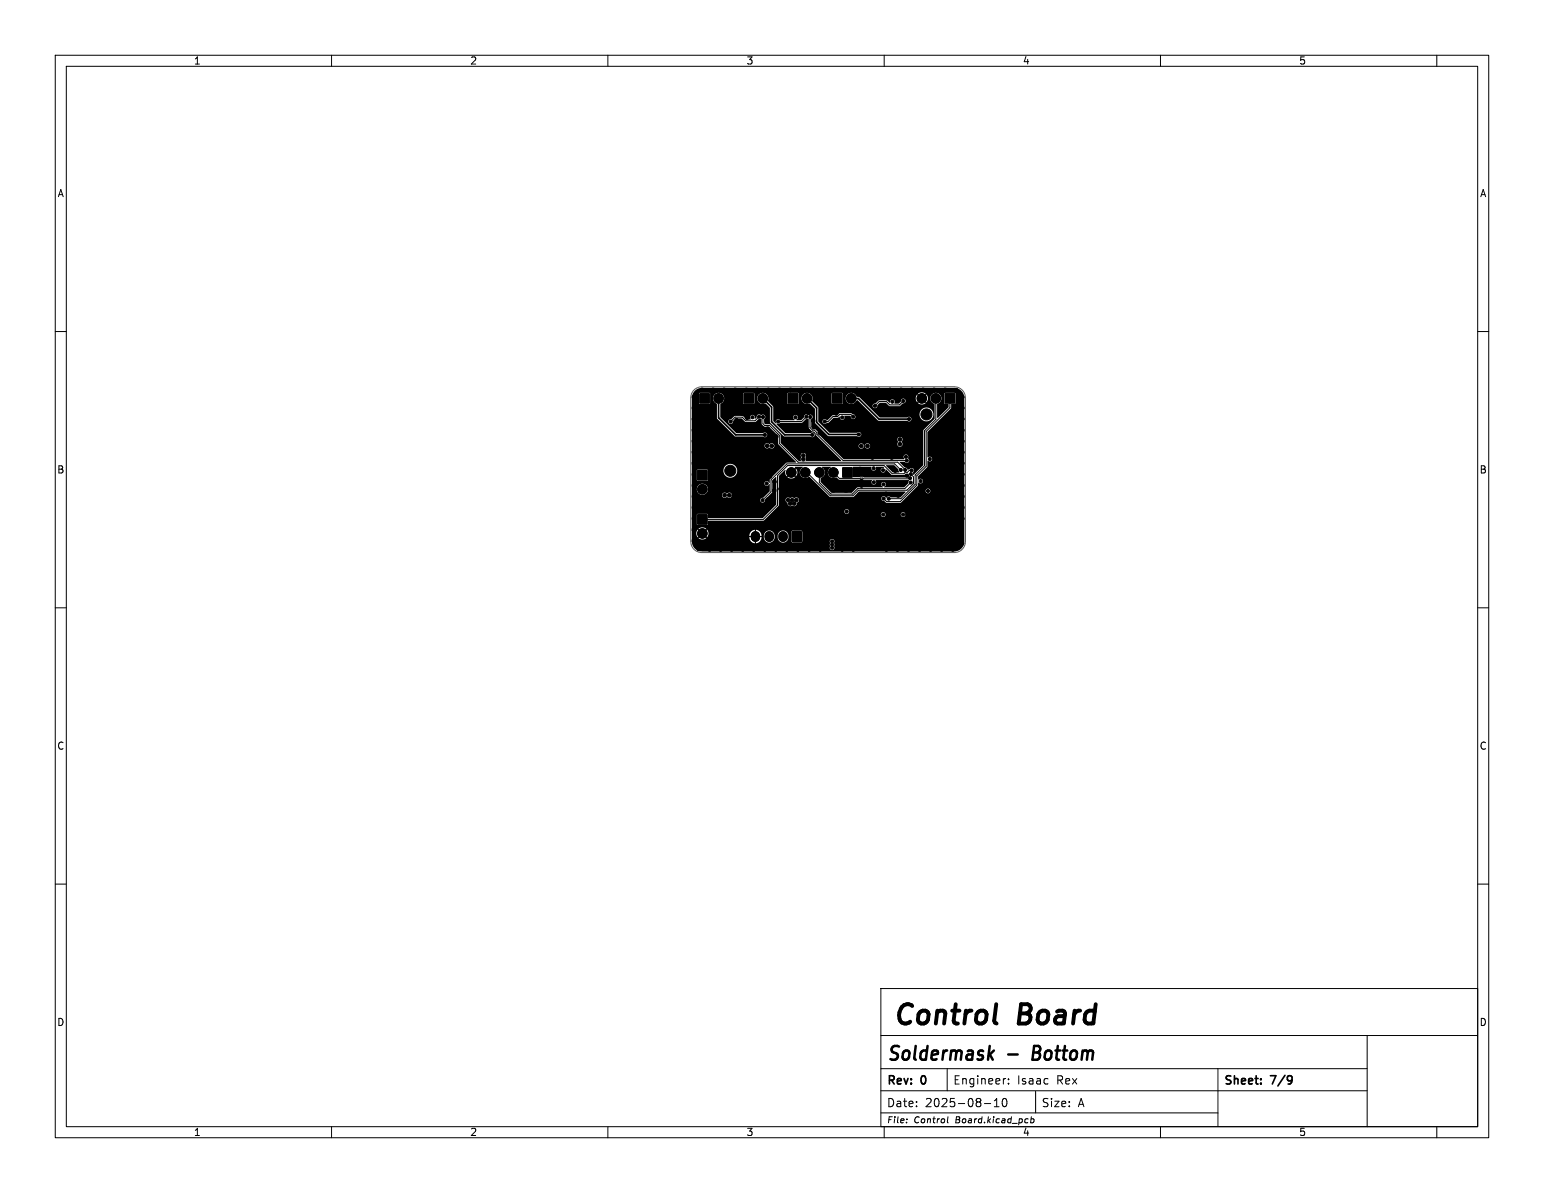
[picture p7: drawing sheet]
<svg xmlns="http://www.w3.org/2000/svg" width="279mm" height="216mm" viewBox="0 0 279 216" stroke-linecap="round" stroke-linejoin="round" font-family="sans-serif">
<defs><g id="words">
<g font-size="4.9">
<text x="161.4" y="186.4">Control</text>
<text x="184.5" y="186.4">Board</text>
</g>
<g font-size="3.5">
<text x="160.4" y="192.6">Soldermask</text>
<text x="187.8" y="192.6">Bottom</text>
</g>
<g font-size="2.1">
<text x="160.4" y="196.7">Rev:</text>
<text x="166.8" y="196.7">0</text>
<text x="172.4" y="196.5">Engineer:</text>
<text x="184" y="196.5">Isaac</text>
<text x="191.3" y="196.5">Rex</text>
<text x="221.4" y="196.7">Sheet:</text>
<text x="230.1" y="196.7">7/9</text>
<text x="160.4" y="200.6">Date:</text>
<text x="167.4" y="200.6">2025-08-10</text>
<text x="188.4" y="200.6">Size:</text>
<text x="195" y="200.6">A</text>
</g>
<g font-size="1.8">
<text x="35" y="11.9">1</text>
<text x="85" y="11.9">2</text>
<text x="135" y="11.9">3</text>
<text x="185" y="11.9">4</text>
<text x="235" y="11.9">5</text>
<text x="10.3" y="35.9">A</text>
<text x="267.7" y="35.9">A</text>
<text x="10.3" y="85.9">B</text>
<text x="267.7" y="85.9">B</text>
<text x="10.3" y="135.9">C</text>
<text x="267.7" y="135.9">C</text>
<text x="10.3" y="185.9">D</text>
<text x="267.7" y="185.9">D</text>
<text x="35" y="205.8">1</text>
<text x="85" y="205.8">2</text>
<text x="135" y="205.8">3</text>
<text x="185" y="205.8">4</text>
<text x="235" y="205.8">5</text>
</g>
<g font-size="1.5">
<text x="160.4" y="203.5">File:</text>
<text x="165.4" y="203.5">Control</text>
<text x="173" y="203.5">Board.kicad_pcb</text>
</g>
</g></defs>
<g fill="#000" stroke="#000" stroke-width=".18">
<path d="M126.6 71.2h1.7v1.8h-1.7zM134.7 71.2h1.6v1.8h-1.6zM142.6 71.2h1.7v1.8h-1.7zM150.6 71.2h1.8v1.8h-1.8zM171 71.2h1.7v1.8h-1.7zM126.2 85.1h1.7v1.8h-1.7zM126.2 93.1h1.7v1.8h-1.7zM143.4 96.2h1.6v1.8h-1.6zM152.5 84.7h1.7v1.7h-1.7z"/>
<circle cx="125.5" cy="75.9" r=".32"/>
<circle cx="125.5" cy="79.9" r=".32"/>
<circle cx="125.5" cy="73.9" r=".32"/>
<circle cx="125.5" cy="77.9" r=".32"/>
<circle cx="125.6" cy="71.8" r=".33"/>
<circle cx="127" cy="70.5" r=".33"/>
<circle cx="129" cy="70.5" r=".33"/>
<circle cx="129.1" cy="80" r="2.5"/>
<circle cx="130" cy="72.1" r=".85"/>
<circle cx="131" cy="70.5" r=".33"/>
<circle cx="132.2" cy="76.3" r=".27"/>
<circle cx="133" cy="70.5" r=".33"/>
<circle cx="133.3" cy="76" r=".32"/>
<circle cx="133.3" cy="77" r=".32"/>
<circle cx="134.3" cy="77.7" r=".32"/>
<circle cx="134.3" cy="74.9" r=".33"/>
<circle cx="135" cy="70.5" r=".33"/>
<circle cx="135.2" cy="75.6" r=".32"/>
<circle cx="135.2" cy="77.5" r=".32"/>
<circle cx="135.4" cy="73.9" r=".33"/>
<circle cx="136.2" cy="75.5" r=".27"/>
<circle cx="136.6" cy="73.9" r=".33"/>
<circle cx="136.9" cy="79.8" r=".33"/>
<circle cx="136.9" cy="77.6" r=".33"/>
<circle cx="137" cy="70.5" r=".33"/>
<circle cx="137.4" cy="75.4" r=".27"/>
<circle cx="138" cy="72.1" r=".85"/>
<circle cx="138.1" cy="75.5" r=".27"/>
<circle cx="138.1" cy="77.6" r=".33"/>
<circle cx="138.4" cy="78.7" r=".27"/>
<circle cx="138.6" cy="79.7" r=".33"/>
<circle cx="138.7" cy="76.1" r=".32"/>
<circle cx="138.9" cy="77.6" r=".33"/>
<circle cx="139" cy="70.5" r=".33"/>
<circle cx="140.5" cy="79" r=".32"/>
<circle cx="140.8" cy="76.3" r=".27"/>
<circle cx="141" cy="70.5" r=".33"/>
<circle cx="142" cy="79.5" r=".32"/>
<circle cx="142.6" cy="74.1" r=".32"/>
<circle cx="142.8" cy="74.8" r=".33"/>
<circle cx="143" cy="70.5" r=".33"/>
<circle cx="143.2" cy="77.8" r=".33"/>
<circle cx="143.7" cy="74.1" r=".33"/>
<circle cx="144" cy="75.5" r=".27"/>
<circle cx="144.9" cy="74.1" r=".33"/>
<circle cx="145" cy="77.5" r=".32"/>
<circle cx="145" cy="70.5" r=".33"/>
<circle cx="145.9" cy="77.5" r=".32"/>
<circle cx="145.9" cy="75.4" r=".27"/>
<circle cx="146" cy="72.1" r=".85"/>
<circle cx="146.3" cy="74.7" r=".32"/>
<circle cx="146.6" cy="75.5" r=".27"/>
<circle cx="147" cy="78.7" r=".28"/>
<circle cx="147" cy="70.5" r=".33"/>
<circle cx="147" cy="79.6" r=".33"/>
<circle cx="147.1" cy="76.2" r=".33"/>
<circle cx="147.3" cy="77.3" r=".33"/>
<circle cx="148.4" cy="78.4" r=".33"/>
<circle cx="149" cy="70.5" r=".33"/>
<circle cx="149.3" cy="76.3" r=".28"/>
<circle cx="149.6" cy="79.5" r=".32"/>
<circle cx="150" cy="74.8" r=".32"/>
<circle cx="151.1" cy="70.5" r=".32"/>
<circle cx="151.3" cy="74.8" r=".33"/>
<circle cx="152" cy="77.7" r=".32"/>
<circle cx="152.4" cy="75.6" r=".28"/>
<circle cx="153.1" cy="70.5" r=".32"/>
<circle cx="153.1" cy="74.2" r=".32"/>
<circle cx="153.4" cy="77.5" r=".33"/>
<circle cx="153.8" cy="79.9" r=".33"/>
<circle cx="154" cy="72.1" r=".85"/>
<circle cx="154.4" cy="77.5" r=".32"/>
<circle cx="154.4" cy="75.4" r=".27"/>
<circle cx="155.1" cy="70.5" r=".32"/>
<circle cx="155.1" cy="74.9" r=".33"/>
<circle cx="155.4" cy="78.6" r=".27"/>
<circle cx="156.1" cy="76.8" r=".33"/>
<circle cx="156.1" cy="74.5" r=".33"/>
<circle cx="157" cy="78.7" r=".32"/>
<circle cx="157.1" cy="70.5" r=".32"/>
<circle cx="157.1" cy="77.8" r=".33"/>
<circle cx="157.3" cy="76.3" r=".33"/>
<circle cx="157.9" cy="79.8" r=".32"/>
<circle cx="158.3" cy="73.4" r=".28"/>
<circle cx="159.1" cy="70.5" r=".32"/>
<circle cx="159.1" cy="72" r=".33"/>
<circle cx="159.4" cy="76.7" r=".32"/>
<circle cx="159.8" cy="79.9" r=".32"/>
<circle cx="160.5" cy="75" r=".32"/>
<circle cx="160.5" cy="72" r=".33"/>
<circle cx="161.1" cy="70.5" r=".32"/>
<circle cx="161.4" cy="74.6" r=".32"/>
<circle cx="161.5" cy="72.7" r=".27"/>
<circle cx="162.5" cy="74.6" r=".32"/>
<circle cx="162.8" cy="71.4" r=".33"/>
<circle cx="162.8" cy="79.5" r=".33"/>
<circle cx="162.9" cy="78.7" r=".32"/>
<circle cx="163" cy="77.1" r=".33"/>
<circle cx="163.1" cy="70.5" r=".32"/>
<circle cx="163.4" cy="74.6" r=".32"/>
<circle cx="163.5" cy="72.6" r=".28"/>
<circle cx="164.5" cy="75.8" r=".28"/>
<circle cx="164.9" cy="74" r=".33"/>
<circle cx="165" cy="77.1" r=".32"/>
<circle cx="165.1" cy="70.5" r=".32"/>
<circle cx="165.2" cy="78.8" r=".33"/>
<circle cx="165.7" cy="74.1" r=".33"/>
<circle cx="165.8" cy="76.4" r=".32"/>
<circle cx="166.8" cy="72.1" r=".85"/>
<circle cx="167.1" cy="70.5" r=".32"/>
<circle cx="167.6" cy="75" r="1"/>
<circle cx="169.1" cy="70.5" r=".32"/>
<circle cx="169.3" cy="72.1" r=".85"/>
<circle cx="170.5" cy="80" r="2.5"/>
<circle cx="171.1" cy="70.5" r=".32"/>
<circle cx="173.1" cy="70.6" r=".32"/>
<circle cx="174.1" cy="75.9" r=".33"/>
<circle cx="174.1" cy="79.9" r=".33"/>
<circle cx="174.1" cy="73.9" r=".33"/>
<circle cx="174.1" cy="77.9" r=".33"/>
<circle cx="174.1" cy="71.8" r=".33"/>
<circle cx="125.5" cy="81.9" r=".32"/>
<circle cx="125.5" cy="91.9" r=".32"/>
<circle cx="125.5" cy="85.9" r=".32"/>
<circle cx="125.5" cy="95.9" r=".32"/>
<circle cx="125.5" cy="89.9" r=".32"/>
<circle cx="125.5" cy="93.9" r=".32"/>
<circle cx="125.5" cy="87.9" r=".32"/>
<circle cx="125.5" cy="97.9" r=".32"/>
<circle cx="125.5" cy="83.9" r=".32"/>
<circle cx="126.4" cy="99.3" r=".33"/>
<circle cx="127.1" cy="88.5" r=".85"/>
<circle cx="127.1" cy="96.5" r=".85"/>
<circle cx="128.4" cy="99.4" r=".33"/>
<circle cx="129.7" cy="84.9" r=".32"/>
<circle cx="129.7" cy="90.4" r=".32"/>
<circle cx="130.4" cy="99.4" r=".33"/>
<circle cx="131.1" cy="89.6" r=".32"/>
<circle cx="132" cy="89.6" r=".33"/>
<circle cx="132.2" cy="85.2" r="1"/>
<circle cx="132.4" cy="99.4" r=".33"/>
<circle cx="132.8" cy="89.7" r=".32"/>
<circle cx="132.8" cy="91.9" r=".33"/>
<circle cx="133.2" cy="87.1" r=".33"/>
<circle cx="134" cy="91.9" r=".33"/>
<circle cx="134" cy="83.9" r=".32"/>
<circle cx="134" cy="86.2" r=".32"/>
<circle cx="134.4" cy="99.4" r=".33"/>
<circle cx="134.5" cy="89.7" r=".32"/>
<circle cx="134.7" cy="91.2" r=".33"/>
<circle cx="136.4" cy="99.4" r=".33"/>
<circle cx="136.6" cy="92.3" r=".32"/>
<circle cx="136.8" cy="89.5" r=".32"/>
<circle cx="136.8" cy="88.5" r=".33"/>
<circle cx="136.9" cy="87.2" r=".33"/>
<circle cx="137.7" cy="92.1" r=".33"/>
<circle cx="137.9" cy="85.2" r=".33"/>
<circle cx="138" cy="90.5" r=".27"/>
<circle cx="138.4" cy="99.4" r=".33"/>
<circle cx="138.7" cy="87.5" r=".27"/>
<circle cx="138.8" cy="92.1" r=".33"/>
<circle cx="138.8" cy="80.7" r=".32"/>
<circle cx="139" cy="90.4" r=".32"/>
<circle cx="139.3" cy="86.2" r=".33"/>
<circle cx="139.7" cy="80.7" r=".32"/>
<circle cx="139.9" cy="83.4" r=".33"/>
<circle cx="140.1" cy="88.8" r=".33"/>
<circle cx="140.1" cy="87.2" r=".33"/>
<circle cx="140.4" cy="99.4" r=".33"/>
<circle cx="141.2" cy="88.5" r=".32"/>
<circle cx="141.9" cy="91.4" r=".33"/>
<circle cx="142" cy="87.7" r=".33"/>
<circle cx="142.1" cy="89.5" r=".33"/>
<circle cx="142.4" cy="99.4" r=".33"/>
<circle cx="142.6" cy="90.5" r=".33"/>
<circle cx="143" cy="91.1" r=".32"/>
<circle cx="143.2" cy="85.5" r=".85"/>
<circle cx="143.4" cy="90.5" r=".32"/>
<circle cx="143.7" cy="91.1" r=".32"/>
<circle cx="144.1" cy="90.5" r=".33"/>
<circle cx="144.4" cy="87.4" r=".33"/>
<circle cx="144.4" cy="99.4" r=".33"/>
<circle cx="145.3" cy="81.6" r=".33"/>
<circle cx="145.4" cy="83.1" r=".33"/>
<circle cx="145.4" cy="82.4" r=".33"/>
<circle cx="145.6" cy="88.7" r=".33"/>
<circle cx="145.7" cy="85.5" r=".85"/>
<circle cx="145.7" cy="92.3" r=".33"/>
<circle cx="146.4" cy="99.4" r=".33"/>
<circle cx="146.9" cy="87.4" r=".33"/>
<circle cx="147.1" cy="94.3" r=".32"/>
<circle cx="147.7" cy="93.3" r=".32"/>
<circle cx="147.8" cy="80.8" r=".33"/>
<circle cx="148.2" cy="88.7" r=".33"/>
<circle cx="148.3" cy="85.5" r=".85"/>
<circle cx="148.4" cy="99.4" r=".33"/>
<circle cx="148.8" cy="95" r=".27"/>
<circle cx="149.4" cy="87.4" r=".33"/>
<circle cx="150.3" cy="97.1" r=".32"/>
<circle cx="150.6" cy="98" r=".27"/>
<circle cx="150.6" cy="99.1" r=".28"/>
<circle cx="150.6" cy="98.5" r=".28"/>
<circle cx="150.7" cy="95.9" r=".33"/>
<circle cx="150.7" cy="88.7" r=".33"/>
<circle cx="150.8" cy="85.5" r=".85"/>
<circle cx="151.9" cy="94.4" r=".32"/>
<circle cx="151.9" cy="93.4" r=".32"/>
<circle cx="152" cy="87.4" r=".32"/>
<circle cx="152.3" cy="96.1" r=".28"/>
<circle cx="152.4" cy="90.4" r=".32"/>
<circle cx="152.4" cy="99.4" r=".33"/>
<circle cx="153.1" cy="88.7" r=".32"/>
<circle cx="153.2" cy="87.4" r=".32"/>
<circle cx="153.2" cy="92.6" r=".27"/>
<circle cx="153.7" cy="96" r=".33"/>
<circle cx="153.7" cy="95.2" r=".33"/>
<circle cx="153.7" cy="94.4" r=".33"/>
<circle cx="154.4" cy="99.4" r=".33"/>
<circle cx="155.5" cy="89.5" r=".27"/>
<circle cx="155.7" cy="85.6" r=".32"/>
<circle cx="155.7" cy="84.9" r=".32"/>
<circle cx="155.8" cy="80.7" r=".33"/>
<circle cx="155.9" cy="87.9" r=".27"/>
<circle cx="155.9" cy="87" r=".28"/>
<circle cx="156.4" cy="89.6" r=".27"/>
<circle cx="157" cy="80.7" r=".33"/>
<circle cx="157.4" cy="96" r=".33"/>
<circle cx="157.9" cy="82.8" r=".32"/>
<circle cx="158.1" cy="84.8" r=".27"/>
<circle cx="158.1" cy="87.3" r=".27"/>
<circle cx="158.3" cy="96" r=".32"/>
<circle cx="158.3" cy="95.2" r=".32"/>
<circle cx="158.7" cy="81.9" r=".33"/>
<circle cx="159.8" cy="85.1" r=".27"/>
<circle cx="159.8" cy="93.1" r=".27"/>
<circle cx="159.9" cy="87.6" r=".28"/>
<circle cx="159.9" cy="90.2" r=".27"/>
<circle cx="160.4" cy="89.4" r=".32"/>
<circle cx="160.4" cy="99.4" r=".32"/>
<circle cx="160.5" cy="85.7" r=".32"/>
<circle cx="160.8" cy="93.4" r=".32"/>
<circle cx="160.8" cy="90.3" r=".27"/>
<circle cx="161.4" cy="82.8" r=".33"/>
<circle cx="161.6" cy="92.9" r=".33"/>
<circle cx="161.6" cy="92.1" r=".33"/>
<circle cx="162" cy="85.2" r=".32"/>
<circle cx="162.4" cy="99.4" r=".32"/>
<circle cx="162.4" cy="93.3" r=".33"/>
<circle cx="162.5" cy="89.7" r=".32"/>
<circle cx="162.9" cy="80.4" r=".33"/>
<circle cx="163" cy="85.1" r=".27"/>
<circle cx="163.3" cy="81.9" r=".33"/>
<circle cx="163.4" cy="93.1" r=".28"/>
<circle cx="163.8" cy="85.1" r=".27"/>
<circle cx="163.9" cy="82.7" r=".27"/>
<circle cx="164.1" cy="83.3" r=".27"/>
<circle cx="164.1" cy="86.1" r=".27"/>
<circle cx="164.1" cy="92.1" r=".33"/>
<circle cx="164.2" cy="93.1" r=".32"/>
<circle cx="164.3" cy="81.2" r=".32"/>
<circle cx="164.4" cy="99.4" r=".32"/>
<circle cx="164.7" cy="86.5" r=".28"/>
<circle cx="164.8" cy="87.3" r=".27"/>
<circle cx="164.8" cy="85.8" r=".28"/>
<circle cx="164.9" cy="90.1" r=".33"/>
<circle cx="165" cy="85.1" r=".27"/>
<circle cx="165.2" cy="82.4" r=".32"/>
<circle cx="165.7" cy="91" r=".33"/>
<circle cx="165.8" cy="80.3" r=".32"/>
<circle cx="166.4" cy="99.4" r=".32"/>
<circle cx="166.6" cy="87.1" r=".27"/>
<circle cx="167.9" cy="88.8" r=".28"/>
<circle cx="168.3" cy="83.1" r=".28"/>
<circle cx="168.4" cy="99.4" r=".32"/>
<circle cx="168.7" cy="89.6" r=".33"/>
<circle cx="168.9" cy="87.3" r=".32"/>
<circle cx="168.9" cy="88.3" r=".32"/>
<circle cx="169" cy="84.7" r=".33"/>
<circle cx="169.8" cy="91.5" r=".33"/>
<circle cx="170.4" cy="99.4" r=".32"/>
<circle cx="170.6" cy="91.9" r=".33"/>
<circle cx="170.6" cy="93" r=".33"/>
<circle cx="172.4" cy="99.4" r=".32"/>
<circle cx="174.1" cy="98.3" r=".32"/>
<circle cx="174.1" cy="81.9" r=".33"/>
<circle cx="174.1" cy="85.9" r=".33"/>
<circle cx="174.1" cy="91.9" r=".33"/>
<circle cx="174.1" cy="89.9" r=".33"/>
<circle cx="174.1" cy="83.9" r=".33"/>
<circle cx="174.1" cy="93.9" r=".33"/>
<circle cx="174.1" cy="87.9" r=".33"/>
</g>
<path d="M136.7 97v.2M139.2 97v.2M141.7 97v.2" fill="none" stroke="#000" stroke-width="1.7"/>
<g fill="none" stroke="#000" stroke-width=".18">
<path d="M10 10h259.4v195.9h-259.4zM12 12h255.4v191.9h-255.4zM60 10v2M110 10v2M160 10v2M210 10v2M260 10v2M10 60h2M137.4 75.4l-.8 .8h-1.6l-.7-.7h-1.3l-.8 .8M138.1 75.5v1.2l.3 .3h.9l1.7 1.8v1.5l3.4 3.4h18.1l1.3 1.4M140.7 78.4h.1M145.9 75.4l-.8 .9h-4.3"/>
<path d="M146.6 75.5v1.9l.4 .5h.4l.4 .4v.3l4.8 4.8h11.5M154.4 75.4l-.4-.4h-2l-.4 .4h-.9l-.9 .9h-.5M163.5 72.6l-.8 .7h-1.7l-.6-.6h-1.3l-.8 .7M169.3 72.1v3.8l-2 2.1v6.3l-1.7 1.7v1.7l-2.6 2.6h-2.2M171.9 72.1v1.7l-4.3 4.3v6.3l-1.7 1.7v1.7l-3 3h-2.4l-.6-.6M267.4 60h2M140.7 88.7h.1M140.7 88.2h.1M145.7 85.5h.3l4.2 4.2h4.1l1-1h8.8l1.2-1.2v-1.2l-.5-.5M148.3 85.5v1.8l2.1 2.1h3.8l1-1h8.5l1.1-1.1M150.8 85.5l1.1 1.1h12.7l.1-.1M163 85.1l-1.1-1.1h-19.5l-2.9 2.8v2.2l-1.5 1.5"/>
<path d="M165 85.1h-.5l-.4 .5h-.4l-.1 .1h-2.1l-1.5-1.4h-17.5l-1.8 1.8v5.3l-2.6 2.6h-11M10 110h2M267.4 110h2M10 160h2M159.4 178.9h108v25h-108zM267.4 160h2M159.4 197.4h88M159.4 193.4h88M159.4 187.4h108M171.4 193.4v4M178.1 199.7h1.2M179.9 199.2l.5-.4v1.5"/>
<path d="M181.5 198.9l.2-.1a.8 .8 0 0 1 .5 .7 .8 .8 0 0 1-.5 .8l-.2-.2-.1-.4zM181.9 195.2h.1M182.5 196v.2M182.5 195.3v.1M187.4 197.5v3.9M220.4 193.4v10.5M247.4 187.4v16.5M60 203.9v2M110 203.9v2M159.4 201.4h61M160 203.9v2M164.1 202.5v.1"/>
<path d="M171.5 202.1l-.1 .9 .2 .2M179.9 200.3h.9M186 202.5h.1M186.6 202.5h.3l.2 .2-.1 .4h-.5M186.6 202.1l-.1 1.1M210 203.9v2M260 203.9v2"/>
</g>
<path d="M130 72.1v3.5l3.1 3.1h5.3M138 72.1l1.6 1.6v2.6l2.4 2.4h5M146 72.1l1.8 1.7v2.6l2.2 2.2h5.4M154 72.1h1.3l3.7 3.7h5.5M233.5 194.7l.2 .1a1.26 1.26 0 0 1-.1 1.2M233.8 195.3l-.3 .3" fill="none" stroke="#000" stroke-width=".3"/>
<path d="M125.7 70.7l.6-.4 .7-.1h45.7a1.8 1.8 0 0 1 1.8 1.8v26a1.8 1.8 0 0 1-1.8 1.8h-45.7a1.8 1.8 0 0 1-1.8-1.8v-1.5h.8l.3 .7 .4-.4 .1 .2-.4 .4a1.1 1.1 0 0 0 1.4 0l-.4-.4 .1-.2 .4 .4 .2-.3h7.5v.1h.6v.2h-.6a1.1 1.1 0 0 0 1 1.1v-.7h.2v.7h.2a1.1 1.1 0 0 0 .8-1.1h-.6v-.2l1-.1v.4a1 1 0 0 0 1.2 .9 1 1 0 0 0 .8-1.3h.5v.4a1.02 1.02 0 0 0 1.4 .8 1.02 1.02 0 0 0 .5-1.4l-.2-.4h.8v1.6l.3 .3h1.4l.3-.3h4.9l.1 1a.44 .44 0 0 0 .1 .6 .44 .44 0 0 0 .6-.1 .44 .44 0 0 0 0-.6v-.6a.43 .43 0 0 0-.2-.6 .43 .43 0 0 0-.6 .3h-4.9v-1.6l-.2-.3h-1.4l-.3 .1-.1 .2h-.8l-.4-.3a.98 .98 0 0 0-1.3 .9h-.5l-.1-.2a.98 .98 0 0 0-1-.7 .98 .98 0 0 0-.9 .9h-.4v-.2a1.1 1.1 0 0 0-1-.8v.7h-.2v-.7h-.2a1.1 1.1 0 0 0-.8 1h-7.5l.1-.6-.3-.5-.4 .5-.1-.2 .4-.4a1.1 1.1 0 0 0-1.4 0l.4 .4-.1 .2-.4-.5-.3 .7h-.8v-3.4h.9v1.9h1.9l.1-.1 .1-.7h10l1.2-1.1h20a.43 .43 0 0 0 .4 .5 .43 .43 0 0 0 .5-.5h2.7v.1a.43 .43 0 0 0 .7 .3 .43 .43 0 0 0 0-.7 .43 .43 0 0 0-.7 .3h-2.7l-.1-.1a.43 .43 0 0 0-.4-.3 .43 .43 0 0 0-.4 .4h-20l.5-.6h12.9v.1a.43 .43 0 0 0 .7 .3 .43 .43 0 0 0 0-.7 .43 .43 0 0 0-.7 .3h-12.9l1-.9v-1.2h1.2l.1 .4a.46 .46 0 0 1 .4 .6 .65 .65 0 0 0 .8 .1 .58 .58 0 0 0 .9-.6 .51 .51 0 0 0 .2-.7 .51 .51 0 0 0-.8 0l-.3-.2-.5 .1a.48 .48 0 0 0-.8 .3h-1.2v-2.1v-2.1l1.1-1.1h.2a1.1 1.1 0 0 0 .1 1.1l.5-.4 .1 .1-.4 .4 .1 .1a1.1 1.1 0 0 0 1.3-.1l-.4-.4 .1-.1 .4 .4 .1-.1a1.1 1.1 0 0 0-.1-1.3l-.4 .4-.1-.1 .4-.4v-.2h1.4a1.1 1.1 0 0 0-.6 1 1.1 1.1 0 0 0 .7 1h.4l.7-.2 3.7 3.7h4.2l1.1-1h8.4l-1 1h-1.7a.51 .51 0 0 0-.9 .1 .43 .43 0 0 0-.7-.2 .43 .43 0 0 0 .2 .8l.6 .3h2.6l2.2-2.2h2.3v.1a.43 .43 0 0 0 .7 .3 .43 .43 0 0 0 0-.7 .43 .43 0 0 0-.7 .3h-2.3l.9-.9 .1-.6a.46 .46 0 0 0 .5 .2 .46 .46 0 0 0 .3-.6 .46 .46 0 0 0-.6-.2l-.2 .1v-.6l1.6-1.7 .1-1.1a.45 .45 0 0 0 .7-.1 .45 .45 0 0 0-.1-.6 .45 .45 0 0 0-.7 .1v-4.7l4.3-4.2v-.8h.7l.1-1.9-2-.1v1.9l.7 .1 .1 .6-2.1 2v-2.6a1.01 1.01 0 0 0 .6-1.6 1.01 1.01 0 0 0-1.7 0 1.01 1.01 0 0 0 .6 1.6v2.7l-2 2.1v6.3l-1.8 1.7-.1-.3a.49 .49 0 0 0 .1-.8 .49 .49 0 0 0-.8 .1l-.3 .1-.1-.3-.4-.1-.9-1h.9a.47 .47 0 0 0 .7 0 .47 .47 0 0 0-.1-.7 .45 .45 0 0 0-.2-.6 .45 .45 0 0 0-.6 .2 .45 .45 0 0 0 .2 .6h-11l-2.5-2.4h5.2v.1a.48 .48 0 0 0 .5 .4 .48 .48 0 0 0 .4-.6h.2v.2a.48 .48 0 0 0 .7 .3 .48 .48 0 0 0 0-.8 .48 .48 0 0 0-.7 .3l-.2-.1a.48 .48 0 0 0-.5-.3 .48 .48 0 0 0-.4 .5h-5.2l-1.2-1.2h13.4v.1a.43 .43 0 0 1 0 .7 .51 .51 0 0 0 .7 .5 .51 .51 0 0 0 0-.9 .48 .48 0 0 0 0-.8 .48 .48 0 0 0-.7 .4h-13.4l-.9-1-.1-.3-.5-.5-.4-.1-.3-.3v-1.5a.46 .46 0 0 0 .2-.6 .46 .46 0 0 0-.7-.1 .43 .43 0 0 0-.5-.1 .43 .43 0 0 0-.3 .5l-.5 .5h-.9a.44 .44 0 0 0 .2-.7 .44 .44 0 0 0-.7 0 .44 .44 0 0 0 .2 .7h-.1h-2.5a.48 .48 0 0 0-.7 0 .48 .48 0 0 0-.1 .6l-.5-.4v-2.6l-1-1.1a.99 .99 0 0 0-.4-1.3h4v1.8l.1 .1h1.8l.1-1.1h.5v.2a1.07 1.07 0 0 0 1.5 .8l1 1v2.5l2.3 2.4h5.3a.44 .44 0 0 0 .6 0 .44 .44 0 0 0 0-.6 .44 .44 0 0 0-.6 0h-5l-2-2 .7-.1a.43 .43 0 0 0 .3 .5 .43 .43 0 0 0 .5-.2h.4l.8-.9h.8l.4-.2a.47 .47 0 0 0 .5 .6 .47 .47 0 0 0 .3-.8l1.1 .1a.44 .44 0 0 0 .5 .5 .44 .44 0 0 0 .4-.6l-.8-.4h-2.1l-.5 .4h-.8l-.8 .8a.64 .64 0 0 0-1 .2h-.7v-2.5l-1.2-1.2a.99 .99 0 0 0-.4-1.3h4v1.8l.1 .1h1.8l.1-1.1h.5v.2a1.04 1.04 0 0 0 1 .9 1.04 1.04 0 0 0 1-.7h.2l3.7 3.7 5.3 .1a.43 .43 0 0 0 .6-.1 .43 .43 0 0 0 0-.6 .43 .43 0 0 0-.6 0h-5l-.7-.6h7.9a1.25 1.25 0 0 0 1.7 1.3 1.25 1.25 0 0 0 .4-2.2 1.25 1.25 0 0 0-2.1 .7v.2h-7.9l-1.5-1.5h.9a.43 .43 0 0 0 .4 .5 .43 .43 0 0 0 .5-.5l.4-.5h1.1l.7 .6h1.8l.5-.5a.44 .44 0 0 0 .6-.4 .44 .44 0 0 0-.5-.5l-.3 .2-.1 .4-.3 .3h-.9a.47 .47 0 0 0-.3-.7 .47 .47 0 0 0-.5 .6l-.5-.5h-1.4l-.6 .6-.4 .1-.2 .3h-.9l-1.4-1.4h10.1l.3 .8 .4-.4 .1 .1-.4 .4a1.1 1.1 0 0 0 1.4 0l-.4-.4 .1-.1 .5 .4 .1-.1a1.1 1.1 0 0 0-.1-1.3l-.5 .4-.1-.1 .4-.4-.1-.1a1.1 1.1 0 0 0-1.3 .1l.4 .4-.1 .1-.4-.4-.3 .6h-10.1l-.2-.2h-.4a1.01 1.01 0 0 0-1.1-.7 1.01 1.01 0 0 0-.9 .9h-.5v-.8l-.1-.1h-1.8l-.1 .1h-4a1.01 1.01 0 0 0-1.5 .8h-.5v-.8l-.1-.1h-1.8l-.1 .1h-4a1.02 1.02 0 0 0-1.5 .9 1.02 1.02 0 0 0 1.5 .9l.8 .8v2.6l2.5 2.5 4.9 .1a.44 .44 0 0 0 .6 0 .44 .44 0 0 0 0-.6 .44 .44 0 0 0-.6 0h-4.5l-1.7-1.7h.5l.2-.2h3.9l.7-.6 .5-.2 .1 1.8 .5 .5 .4 .1 .3 .3v.3l4.6 4.7h-6.3l-.1-.6a.52 .52 0 0 0-.1-.6 .52 .52 0 0 0-.6-.2 .48 .48 0 0 0-.1 .7v.7h-.5l-3.2-3.2-.1-1.6-1.8-1.8h-1l-.1-.2v-.8a.46 .46 0 0 0 .1-.7 .46 .46 0 0 0-.7 0 .43 .43 0 0 0-.5-.1 .43 .43 0 0 0-.3 .5l-.3 .3a.47 .47 0 0 0-.2-.6 .47 .47 0 0 0-.6 .1 .47 .47 0 0 0 .1 .6h-.9l-.6-.6h-1.4l-.6 .5a.44 .44 0 0 0-.6 .5 .44 .44 0 0 0 .6 .4l.2-.2 .1-.3 .4-.5h1.1l.7 .7h1.8l.5-.5 .5-.2 .2 1.1 .4 .4h.9l1.6 1.6v1.6l3.3 3.2-.1 .1-1.7 .1-3 2.9-.1 .7a.44 .44 0 0 0-.5-.4 .44 .44 0 0 0-.3 .7 .44 .44 0 0 0 .7 .1l.2-.2v1.3l-1.2 1.2a.43 .43 0 0 0-.5 .4 .43 .43 0 0 0 .4 .5 .43 .43 0 0 0 .4-.5l1.3-1.4 .1-2.2 .7-.6v5l-2.4 2.5h-9.9l-.2-.8-2.8 .1v-3.5h5.4v.1a.55 .55 0 0 0 .5 .4 .55 .55 0 0 0 .5-.2 .49 .49 0 0 0 .7 0 .49 .49 0 0 0 0-.7 .49 .49 0 0 0-.7 .1 .5 .5 0 0 0-.6-.1 .5 .5 0 0 0-.4 .4h-5.4v-1.2h.9v.2a1.01 1.01 0 0 0 1.5 .8 1.01 1.01 0 0 0 0-1.7 1.01 1.01 0 0 0-1.5 .7h-.9v-3.3h.9v1.9h1.9l.1-.1v-1.8h2.8a1.25 1.25 0 0 0 1.7 1.3 1.25 1.25 0 0 0 .4-2.2 1.25 1.25 0 0 0-2.1 .7v.2l-4.7-.1-.1 .1h-.9v-4.5h13.1a.54 .54 0 0 0 .4 .5 .54 .54 0 0 0 .6-.1 .5 .5 0 0 0 .7 0 .5 .5 0 0 0-.1-.8 .5 .5 0 0 0-.7 .2 .48 .48 0 0 0-.5-.2 .48 .48 0 0 0-.4 .4h-13.1v-8.6l.1-.7 1.2-.1 .1 1.9h1.8l.1-1.1h.5v.2a1.16 1.16 0 0 0 .7 .9l.1 2.6 3.1 3.2 5.2 .1a.44 .44 0 0 0 .6 0 .44 .44 0 0 0 0-.6 .44 .44 0 0 0-.6 0h-4.9l-2.8-2.9v-2.4a1.01 1.01 0 0 0 .6-.9 1.01 1.01 0 0 0-.5-1h4v1.9l2-.1-.1-1.9h-1.8l-.1 .1h-4a1.01 1.01 0 0 0-1.5 .8h-.5l-.1-.9-3 .1zM148.7 84.5h1.6a1.1 1.1 0 0 0-.5 1 1.1 1.1 0 0 0 .7 1l.8-.1 .5 .4 4.2-.1 .2 .2h1.6a.47 .47 0 0 0 0 .7 .47 .47 0 0 0 .7 0 .47 .47 0 0 0 0-.7l6 .1-.1 .5-.8 .7-3.6-.1a.44 .44 0 0 0 .4-.5 .44 .44 0 0 0-.7-.3 .44 .44 0 0 0-.1 .7l.2 .2h-4.6l-1.1 1h-3.6l-2-2v-.7a1.11 1.11 0 0 0 .8-.9 1.11 1.11 0 0 0-.6-1.1zM154.4 84.5h3.2a.5 .5 0 0 0 .2 .5 .5 .5 0 0 0 .6 0l.2-.5h1.3l.1 .1a.46 .46 0 0 0-.6 .4 .46 .46 0 0 0 .6 .5l.3-.6 1.1 1.1h2.2l.7-.3 .2 .4-.3 .3h-9.8zM160.3 84.2h1.5l.8 .7 .1 .6h-1.2z" fill="#000"/>
<path d="M179.9 190.1l-1 1M182.4 190.8h1.8M187.1 189.3l-.3 2.5h.9" fill="none" stroke="#000" stroke-width=".45"/>
<path d="M125.6 70.6l.7-.5 .7-.1h45.7a2 2 0 0 1 2 2v26a2 2 0 0 1-2 2h-45.7a2 2 0 0 1-2-2v-26l.1-.7z" fill="none" stroke="#575757" stroke-width=".18"/>
<use href="#words"/>
</svg>
